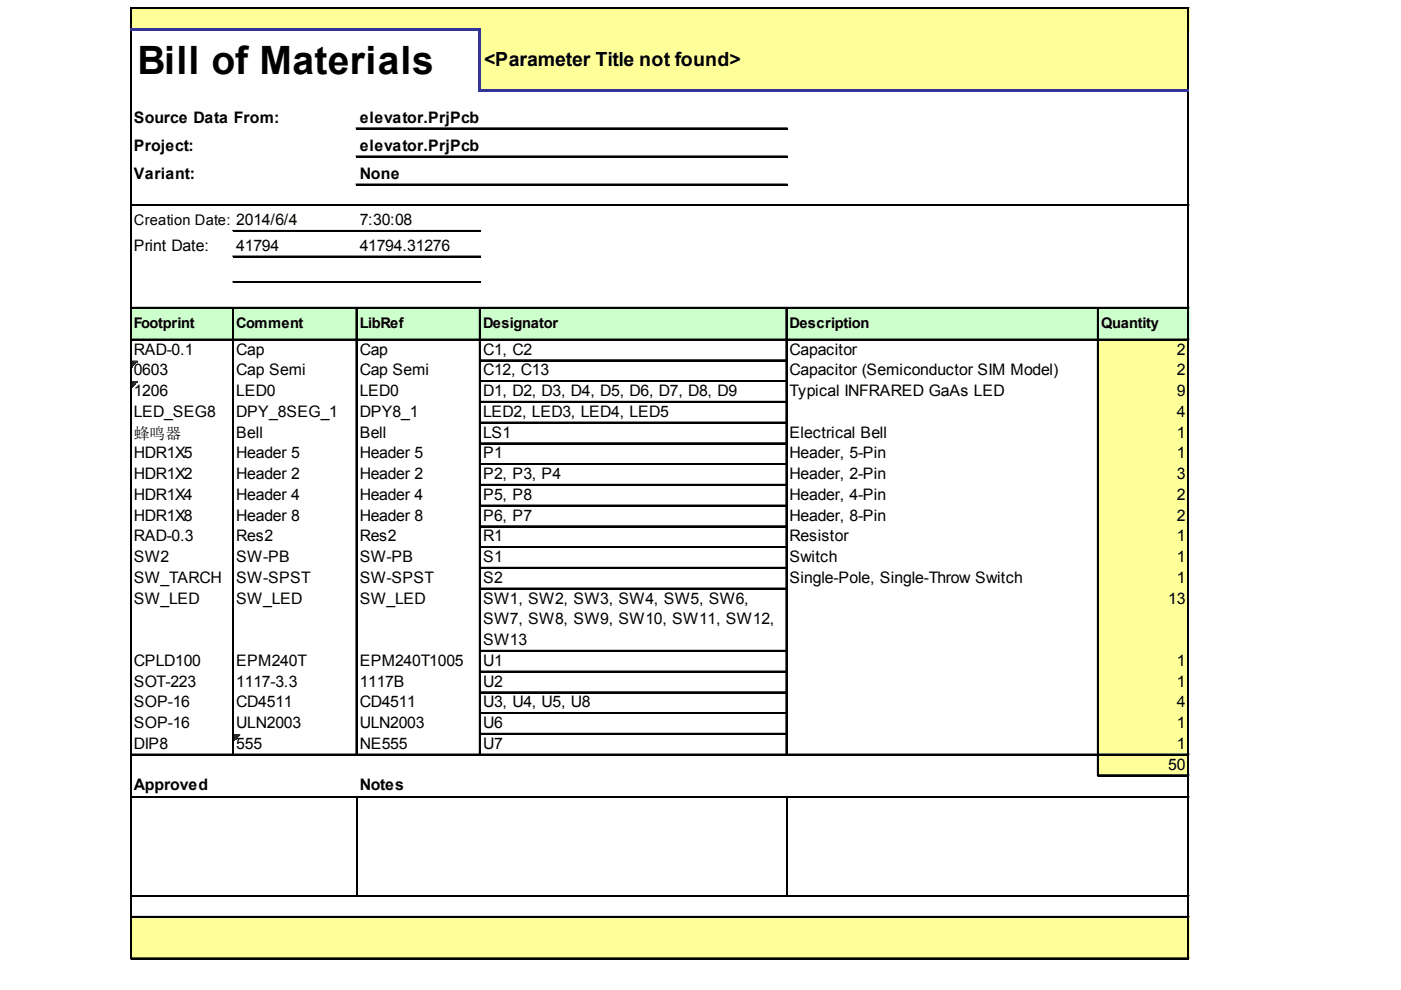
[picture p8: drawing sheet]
<svg xmlns="http://www.w3.org/2000/svg" width="297mm" height="210mm" viewBox="0 0 297 210" stroke-linecap="round" stroke-linejoin="round" font-family="sans-serif">
<defs><g id="words">
<text font-size="8.3" x="29.1" y="15.7">Bill of Materials</text>
<text font-size="4.1" x="102.7" y="14.1">&lt;Parameter Title not found&gt;</text>
<g font-size="3.4">
<text x="28.4" y="26">Source Data From:</text>
<text x="76.3" y="26">elevator.PrjPcb</text>
<text x="28.4" y="32">Project:</text>
<text x="76.3" y="32">elevator.PrjPcb</text>
<text x="28.4" y="37.9">Variant:</text>
<text x="76.3" y="37.9">None</text>
<text x="76.3" y="47.8">7:30:08</text>
<text x="28.4" y="53.2">Print Date:</text>
<text x="50.1" y="53.2">41794</text>
<text x="76.3" y="53.2">41794.31276</text>
<text x="28.4" y="75.2">RAD-0.1</text>
<text x="50.1" y="75.2">Cap</text>
<text x="76.3" y="75.2">Cap</text>
<text x="102.4" y="75.2">C1, C2</text>
<text x="167.4" y="75.2">Capacitor</text>
<text x="249.5" y="75.2">2</text>
<text x="28.4" y="79.6">0603</text>
<text x="50.1" y="79.6">Cap Semi</text>
<text x="76.3" y="79.6">Cap Semi</text>
<text x="102.4" y="79.6">C12, C13</text>
<text x="167.4" y="79.6">Capacitor (Semiconductor SIM Model)</text>
<text x="249.5" y="79.6">2</text>
<text x="28.4" y="84">1206</text>
<text x="28.4" y="88.4">LED_SEG8</text>
<text x="50.1" y="84">LED0</text>
<text x="50.1" y="88.4">DPY_8SEG_1</text>
<text x="76.3" y="84">LED0</text>
<text x="76.3" y="88.4">DPY8_1</text>
<text x="102.4" y="84">D1, D2, D3, D4, D5, D6, D7, D8, D9</text>
<text x="102.4" y="88.4">LED2, LED3, LED4, LED5</text>
<text x="167.4" y="84">Typical INFRARED GaAs LED</text>
<text x="249.5" y="84">9</text>
<text x="249.5" y="88.4">4</text>
<text x="28.4" y="93.2">蜂鸣器</text>
<text x="50.1" y="92.8">Bell</text>
<text x="76.3" y="92.8">Bell</text>
<text x="102.4" y="92.8">LS1</text>
<text x="167.4" y="92.8">Electrical Bell</text>
<text x="249.5" y="92.8">1</text>
<text x="28.4" y="97.2">HDR1X5</text>
<text x="28.4" y="101.6">HDR1X2</text>
<text x="50.1" y="97.2">Header 5</text>
<text x="50.1" y="101.6">Header 2</text>
<text x="76.3" y="97.2">Header 5</text>
<text x="76.3" y="101.6">Header 2</text>
<text x="102.4" y="97.2">P1</text>
<text x="102.4" y="101.6">P2, P3, P4</text>
<text x="167.4" y="97.2">Header, 5-Pin</text>
<text x="167.4" y="101.6">Header, 2-Pin</text>
<text x="249.5" y="97.2">1</text>
<text x="249.5" y="101.6">3</text>
<text x="28.4" y="106">HDR1X4</text>
<text x="50.1" y="106">Header 4</text>
<text x="76.3" y="106">Header 4</text>
<text x="102.4" y="106">P5, P8</text>
<text x="167.4" y="106">Header, 4-Pin</text>
<text x="249.5" y="106">2</text>
<text x="28.4" y="110.4">HDR1X8</text>
<text x="50.1" y="110.4">Header 8</text>
<text x="76.3" y="110.4">Header 8</text>
<text x="102.4" y="110.4">P6, P7</text>
<text x="167.4" y="110.4">Header, 8-Pin</text>
<text x="249.5" y="110.4">2</text>
<text x="28.4" y="114.8">RAD-0.3</text>
<text x="28.4" y="119.2">SW2</text>
<text x="50.1" y="114.8">Res2</text>
<text x="50.1" y="119.2">SW-PB</text>
<text x="76.3" y="114.8">Res2</text>
<text x="76.3" y="119.2">SW-PB</text>
<text x="102.4" y="114.8">R1</text>
<text x="102.4" y="119.2">S1</text>
<text x="167.4" y="114.8">Resistor</text>
<text x="167.4" y="119.2">Switch</text>
<text x="249.5" y="114.8">1</text>
<text x="249.5" y="119.2">1</text>
<text x="28.4" y="123.6">SW_TARCH</text>
<text x="50.1" y="123.6">SW-SPST</text>
<text x="76.3" y="123.6">SW-SPST</text>
<text x="102.4" y="123.6">S2</text>
<text x="167.4" y="123.6">Single-Pole, Single-Throw Switch</text>
<text x="249.5" y="123.6">1</text>
<text x="28.4" y="128">SW_LED</text>
<text x="50.1" y="128">SW_LED</text>
<text x="76.3" y="128">SW_LED</text>
<text x="102.4" y="128">SW1, SW2, SW3, SW4, SW5, SW6,</text>
<text x="247.7" y="128">13</text>
<text x="102.4" y="132.4">SW7, SW8, SW9, SW10, SW11, SW12,</text>
<text x="102.4" y="136.8">SW13</text>
<text x="28.4" y="141.2">CPLD100</text>
<text x="50.1" y="141.2">EPM240T</text>
<text x="76.3" y="141.2">EPM240T1005</text>
<text x="102.4" y="141.2">U1</text>
<text x="249.5" y="141.2">1</text>
<text x="28.4" y="145.6">SOT-223</text>
<text x="50.1" y="145.6">1117-3.3</text>
<text x="76.3" y="145.6">1117B</text>
<text x="102.4" y="145.6">U2</text>
<text x="249.5" y="145.6">1</text>
<text x="28.4" y="150">SOP-16</text>
<text x="28.4" y="154.4">SOP-16</text>
<text x="50.1" y="150">CD4511</text>
<text x="50.1" y="154.4">ULN2003</text>
<text x="76.3" y="150">CD4511</text>
<text x="76.3" y="154.4">ULN2003</text>
<text x="102.4" y="150">U3, U4, U5, U8</text>
<text x="102.4" y="154.4">U6</text>
<text x="249.5" y="150">4</text>
<text x="249.5" y="154.4">1</text>
<text x="28.4" y="158.8">DIP8</text>
<text x="50.1" y="158.8">555</text>
<text x="76.3" y="158.8">NE555</text>
<text x="102.4" y="158.8">U7</text>
<text x="249.5" y="158.8">1</text>
<text x="28.4" y="167.6">Approved</text>
<text x="76.3" y="167.6">Notes</text>
<text x="247.7" y="163.2">50</text>
</g>
<g font-size="3.1">
<text x="28.4" y="47.8">Creation Date: 2014/6/4</text>
<text x="28.4" y="69.5">Footprint</text>
<text x="50.1" y="69.5">Comment</text>
<text x="76.3" y="69.5">LibRef</text>
<text x="102.4" y="69.5">Designator</text>
<text x="167.4" y="69.5">Description</text>
<text x="233.5" y="69.5">Quantity</text>
</g>
</g></defs>
<g fill="#ff9">
<path d="M27.8 1.7h224.3v4.7h-224.3z"/>
<path d="M101.6 6.2h150.5v13.2h-150.5z"/>
</g>
<path d="M27.8 65.2h224.3v7h-224.3z" fill="#cfc"/>
<g fill="#ff9">
<path d="M232.7 71.9h19.4v4.7h-19.4z"/>
<path d="M232.7 76.3h19.4v4.7h-19.4z"/>
</g>
<path d="M27.8 76.6h1.3" fill="none" stroke="#008000" stroke-width=".26"/>
<path d="M27.8 76.6h1.3v.2h-1.3z" fill="#008000"/>
<path d="M27.8 76.8h1.1" fill="none" stroke="#008000" stroke-width=".26"/>
<path d="M27.8 76.8h1.1v.3h-1.1z" fill="#008000"/>
<path d="M27.8 77.1h.8" fill="none" stroke="#008000" stroke-width=".26"/>
<path d="M27.8 77.1h.8v.2h-.8z" fill="#008000"/>
<path d="M27.8 77.3h.6" fill="none" stroke="#008000" stroke-width=".26"/>
<path d="M27.8 77.3h.6v.3h-.6z" fill="#008000"/>
<path d="M27.8 77.6h.3" fill="none" stroke="#008000" stroke-width=".26"/>
<path d="M27.8 77.6h.3v.3h-.3z" fill="#008000"/>
<path d="M232.7 80.7h19.4v4.7h-19.4z" fill="#ff9"/>
<path d="M27.8 81h1.3" fill="none" stroke="#008000" stroke-width=".26"/>
<path d="M27.8 81h1.3v.2h-1.3z" fill="#008000"/>
<path d="M27.8 81.2h1.1" fill="none" stroke="#008000" stroke-width=".26"/>
<path d="M27.8 81.2h1.1v.3h-1.1z" fill="#008000"/>
<path d="M27.8 81.5h.8" fill="none" stroke="#008000" stroke-width=".26"/>
<path d="M27.8 81.5h.8v.2h-.8z" fill="#008000"/>
<path d="M27.8 81.7h.6" fill="none" stroke="#008000" stroke-width=".26"/>
<path d="M27.8 81.7h.6v.3h-.6z" fill="#008000"/>
<path d="M27.8 82h.3" fill="none" stroke="#008000" stroke-width=".26"/>
<path d="M27.8 82h.3v.3h-.3z" fill="#008000"/>
<path d="M232.7 85.1h19.4v75.1h-19.4z" fill="#ff9"/>
<path d="M49.6 155.8h1.3" fill="none" stroke="#008000" stroke-width=".26"/>
<path d="M49.6 155.8h1.3v.2h-1.3z" fill="#008000"/>
<path d="M49.6 156h1" fill="none" stroke="#008000" stroke-width=".26"/>
<path d="M49.6 156h1v.3h-1z" fill="#008000"/>
<path d="M49.6 156.3h.8" fill="none" stroke="#008000" stroke-width=".26"/>
<path d="M49.6 156.3h.8v.2h-.8z" fill="#008000"/>
<path d="M49.6 156.5h.5" fill="none" stroke="#008000" stroke-width=".26"/>
<path d="M49.6 156.5h.5v.3h-.5z" fill="#008000"/>
<path d="M49.6 156.8h.2" fill="none" stroke="#008000" stroke-width=".26"/>
<path d="M49.6 156.8h.2v.2h-.2z" fill="#008000"/>
<g fill="#ff9">
<path d="M232.7 159.9h19.4v4.7h-19.4z"/>
<path d="M27.8 194.3h224.3v9.1h-224.3z"/>
</g>
<path d="M27.6 1.5v4.4M27.7 1.5v4.4M251.9 1.8v17.1M252 1.8v17.1" fill="none" stroke="#000" stroke-width=".26"/>
<path d="M101.4 6.4h.5v13h-.5z" fill="#339"/>
<g fill="none" stroke="#000" stroke-width=".26">
<path d="M27.6 6.4v197M27.7 6.4v197M27.8 1.5h224.3M27.8 1.6h224.3M251.9 19.4v184M252 19.4v184M49.3 65.4v94.8M49.5 65.4v94.8M75.5 65.4v94.8M75.6 65.4v94.8M101.6 65.4v94.8M101.8 65.4v94.8"/>
<path d="M166.6 65.4v94.8M166.8 65.4v94.8M232.7 65.4v99.2M232.8 65.4v99.2M75.6 169.2v20.7M166.8 169.2v20.7"/>
</g>
<g fill="#339">
<path d="M27.6 5.9h74.3v.5h-74.3z"/>
<path d="M101.9 18.9h150.2v.5h-150.2z"/>
</g>
<g fill="none" stroke="#000" stroke-width=".26">
<path d="M75.5 27.1h91.4M75.5 27.3h91.4M75.5 33.1h91.4M75.5 33.2h91.4M75.5 39h91.4M75.5 39.2h91.4M27.8 43.4h224.3M27.8 43.6h224.3M49.3 48.9h52.6M49.3 49h52.6M49.3 54.3h52.6M49.3 54.4h52.6"/>
<path d="M49.3 59.7h52.6M49.3 59.9h52.6M27.8 65.2h224.3M27.8 65.3h224.3M27.8 71.9h224.3M27.8 72h224.3M101.9 76.3h64.7M101.9 76.4h64.7M101.9 80.7h64.7M101.9 80.8h64.7M101.9 85.1h64.7M101.9 85.2h64.7"/>
<path d="M101.9 89.5h64.7M101.9 89.6h64.7M101.9 93.9h64.7M101.9 94h64.7M101.9 98.3h64.7M101.9 98.4h64.7M101.9 102.7h64.7M101.9 102.8h64.7M101.9 107.1h64.7M101.9 107.2h64.7M101.9 111.5h64.7M101.9 111.6h64.7"/>
<path d="M101.9 115.9h64.7M101.9 116h64.7M101.9 120.3h64.7M101.9 120.4h64.7M101.9 124.7h64.7M101.9 124.8h64.7M101.9 137.9h64.7M101.9 138h64.7M27.8 159.9h224.3M101.9 142.3h64.7M101.9 142.4h64.7M101.9 146.7h64.7"/>
<path d="M101.9 146.8h64.7M101.9 151.1h64.7M101.9 151.2h64.7M101.9 155.5h64.7M101.9 155.6h64.7M27.8 160h224.3M27.8 169h224.3M27.8 169.1h224.3M232.9 164.3h19.2M232.9 164.4h19.2M27.8 189.9h224.3M27.8 190h224.3"/>
<path d="M27.8 194.3h224.3M27.8 194.4h224.3M27.8 203.1h224.3M27.8 203.2h224.3"/>
</g>
<use href="#words"/>
</svg>
